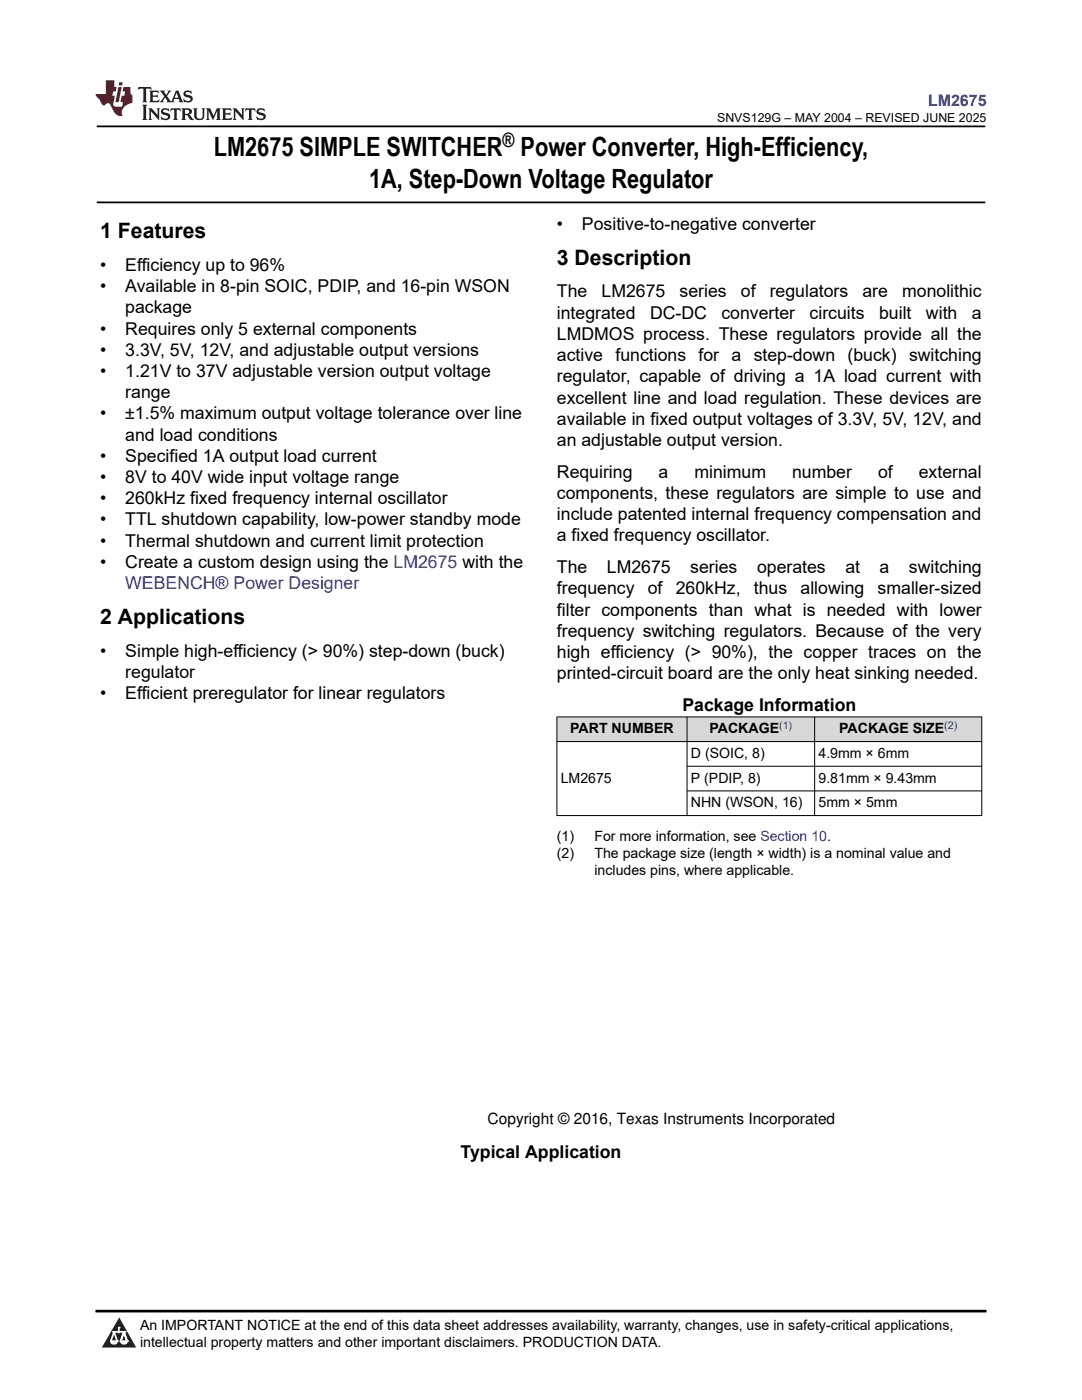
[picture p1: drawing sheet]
<svg xmlns="http://www.w3.org/2000/svg" width="216mm" height="279mm" viewBox="0 0 216 279" stroke-linecap="round" stroke-linejoin="round" font-family="sans-serif">
<defs><g id="words">
<g font-size="5.3">
<text x="42.7" y="31.2">LM2675 SIMPLE SWITCHER Power Converter, High-Efficiency,</text>
<text x="73.6" y="37.5">1A, Step-Down Voltage Regulator</text>
</g>
<g font-size="4.2">
<text x="20" y="47.5">1 Features</text>
<text x="111.1" y="52.8">3 Description</text>
<text x="20" y="124.6">2 Applications</text>
</g>
<text font-size="4" x="100.3" y="29.4">®</text>
<g font-size="3.5">
<text x="111.1" y="45.8">•</text>
<text x="116.1" y="45.8">Positive-to-negative converter</text>
<text x="20" y="54.1">•</text>
<text x="20" y="58.3">•</text>
<text x="25" y="54.1">Efficiency up to 96%</text>
<text x="25" y="58.3">Available in 8-pin SOIC, PDIP, and 16-pin WSON</text>
<text x="111.1" y="59.4">The</text>
<text x="120" y="59.4">LM2675</text>
<text x="135.6" y="59.4">series</text>
<text x="147.8" y="59.4">of</text>
<text x="153.6" y="59.4">regulators</text>
<text x="172.1" y="59.4">are</text>
<text x="180" y="59.4">monolithic</text>
<text x="25" y="62.5">package</text>
<text x="111.1" y="63.6">integrated</text>
<text x="129.7" y="63.6">DC-DC</text>
<text x="144" y="63.6">converter</text>
<text x="161.5" y="63.6">circuits</text>
<text x="175.4" y="63.6">built</text>
<text x="184.8" y="63.6">with</text>
<text x="193.9" y="63.6">a</text>
<text x="20" y="66.8">•</text>
<text x="20" y="71">•</text>
<text x="25" y="66.8">Requires only 5 external components</text>
<text x="25" y="71">3.3V, 5V, 12V, and adjustable output versions</text>
<text x="111.1" y="67.8">LMDMOS process. These regulators provide all the</text>
<text x="20" y="75.2">•</text>
<text x="25" y="75.2">1.21V to 37V adjustable version output voltage</text>
<text x="111.1" y="72.1">active functions for a step-down (buck) switching</text>
<text x="111.1" y="76.3">regulator, capable of driving a 1A load current with</text>
<text x="20" y="83.7">•</text>
<text x="25" y="79.5">range</text>
<text x="25" y="83.7">±1.5% maximum output voltage tolerance over line</text>
<text x="111.1" y="80.5">excellent line and load regulation. These devices are</text>
<text x="25" y="87.9">and load conditions</text>
<text x="111.1" y="89">an adjustable output version.</text>
<text x="111.1" y="84.8">available in fixed output voltages of 3.3V, 5V, 12V, and</text>
<text x="20" y="92.2">•</text>
<text x="25" y="92.2">Specified 1A output load current</text>
<text x="111.1" y="95.3">Requiring</text>
<text x="131.4" y="95.3">a</text>
<text x="138.6" y="95.3">minimum</text>
<text x="158.1" y="95.3">number</text>
<text x="175.2" y="95.3">of</text>
<text x="183.3" y="95.3">external</text>
<text x="20" y="96.4">•</text>
<text x="20" y="100.6">•</text>
<text x="25" y="96.4">8V to 40V wide input voltage range</text>
<text x="25" y="100.6">260kHz fixed frequency internal oscillator</text>
<text x="111.1" y="99.6">components, these regulators are simple to use and</text>
<text x="20" y="104.9">•</text>
<text x="25" y="104.9">TTL shutdown capability, low-power standby mode</text>
<text x="111.1" y="103.8">include patented internal frequency compensation and</text>
<text x="20" y="109.1">•</text>
<text x="20" y="113.3">•</text>
<text x="25" y="109.1">Thermal shutdown and current limit protection</text>
<text x="25" y="113.3">Create a custom design using the LM2675 with the</text>
<text x="111.1" y="108">a fixed frequency oscillator.</text>
<text x="111.1" y="114.4">The</text>
<text x="111.1" y="118.6">frequency</text>
<text x="121.1" y="114.4">LM2675</text>
<text x="129.3" y="118.6">of</text>
<text x="134.8" y="118.6">260kHz,</text>
<text x="137.7" y="114.4">series</text>
<text x="150.4" y="118.6">thus</text>
<text x="151.1" y="114.4">operates</text>
<text x="159.7" y="118.6">allowing</text>
<text x="168.7" y="114.4">at</text>
<text x="175.1" y="118.6">smaller-sized</text>
<text x="175.5" y="114.4">a</text>
<text x="181.4" y="114.4">switching</text>
<text x="111.1" y="122.9">filter components than what is needed with lower</text>
<text x="20" y="131.1">•</text>
<text x="25" y="131.1">Simple high-efficiency (&gt; 90%) step-down (buck)</text>
<text x="111.1" y="131.3">high efficiency (&gt; 90%), the copper traces on the</text>
<text x="111.1" y="127.1">frequency switching regulators. Because of the very</text>
<text x="25" y="135.4">regulator</text>
<text x="111.1" y="135.6">printed-circuit board are the only heat sinking needed.</text>
<text x="20" y="139.6">•</text>
<text x="25" y="139.6">Efficient preregulator for linear regulators</text>
<text x="136.2" y="141.9">Package Information</text>
<text x="91.9" y="231">Typical Application</text>
</g>
<text font-size="3.5" fill="#00f" x="25" y="117.6">WEBENCH® Power Designer</text>
<text font-size="3.2" fill="#00f" x="185.2" y="21.1">LM2675</text>
<text font-size="3.1" x="97.3" y="224.3">Copyright © 2016, Texas Instruments Incorporated</text>
<g font-size="2.8">
<text x="113.8" y="146.4">PART NUMBER</text>
<text x="141.6" y="146.4">PACKAGE</text>
<text x="167.5" y="146.4">PACKAGE SIZE</text>
<text x="137.9" y="151.3">D (SOIC, 8)</text>
<text x="163.3" y="151.3">4.9mm × 6mm</text>
<text x="111.9" y="156.2">LM2675</text>
<text x="137.9" y="156.2">P (PDIP, 8)</text>
<text x="137.9" y="161.1">NHN (WSON, 16)</text>
<text x="163.3" y="156.2">9.81mm × 9.43mm</text>
<text x="163.3" y="161.1">5mm × 5mm</text>
<text x="111.1" y="167.9">(1)</text>
<text x="118.6" y="167.9">For more information, see Section 10.</text>
<text x="111.1" y="171.3">(2)</text>
<text x="118.6" y="171.3">The package size (length × width) is a nominal value and</text>
<text x="118.6" y="174.7">includes pins, where applicable.</text>
<text x="27.9" y="265.5">An IMPORTANT NOTICE at the end of this data sheet addresses availability, warranty, changes, use in safety-critical applications,</text>
<text x="27.9" y="268.9">intellectual property matters and other important disclaimers. PRODUCTION DATA.</text>
</g>
<text font-size="2.5" x="143.1" y="24.3">SNVS129G – MAY 2004 – REVISED JUNE 2025</text>
<g font-size="2.1" fill="#00f">
<text x="155.5" y="145.4">(1)</text>
<text x="188.4" y="145.4">(2)</text>
</g>
</g></defs>
<path d="M19.3 25.2h177.3M19.3 40.4h177.3" fill="none" stroke="#000" stroke-width=".35"/>
<g fill="#d8d8d8">
<path d="M111.1 143.1h84.8v4.9h-84.8z" fill-rule="evenodd"/>
<path d="M111.2 143.1h25.8v4.8h-25.8z" fill-rule="evenodd"/>
<path d="M137.2 143.1h25.3v4.8h-25.3z" fill-rule="evenodd"/>
<path d="M162.6 143.1h33.2v4.8h-33.2z" fill-rule="evenodd"/>
</g>
<path d="M111.1 143.1h84.9M111.1 148h84.9M111.1 143v19.8M137.1 143v19.8M137.1 152.9h58.9M137.1 157.8h58.9M162.6 143v19.8M195.9 143v19.8M196 162.8h-84.9" fill="none" stroke="#000" stroke-width=".2"/>
<path d="M0 0h215.9v23.8h-215.9z" fill-rule="evenodd" fill="#fff"/>
<path d="M27.7 17.4l-.2 .6 .5-.3h.6v.2v2.1l-.2 .4h1l-.2-.4v-2.1v-.2h.5l.5 .3-.1-.6zM29.8 18.1l.2 .4v1.5l-.2 .4h1.9l.1-.6a1.08 1.08 0 0 1-1.3 .2v-.7h.6l.4 .2v-.6l-.4 .2h-.6v-.6l.2-.1a1 1 0 0 1 1 .2l-.1-.5zM31.8 18.1l1 1.1-1 1.2h.9l-.2-.2 .4-.7 .5 .7-.2 .2h1.6l-.2-.2 .1-.4h1l.1 .4-.1 .2h.9l-.2-.3-.8-2h-.5l-1 2.2-.8-1.1 .9-1.1h-.8l.2 .2-.5 .7-.3-.7 .1-.2zM35.2 18.5l.4 1h-.8zM36.8 18.2a.65 .65 0 0 0-.2 .8 .65 .65 0 0 0 .6 .4l.7 .2 .1 .2a.79 .79 0 0 1-.7 .4 .79 .79 0 0 1-.7-.5l.1 .7 .2-.1a.93 .93 0 0 0 1.1 .1 .93 .93 0 0 0 .4-1 1.46 1.46 0 0 0-1.2-.6l-.1-.3a1.09 1.09 0 0 1 1.2 .2l-.2-.6-.1 .1-.6-.2zM28.4 20.9l.2 .4v2.3l-.2 .3h1l-.2-.3v-2.3l.2-.4zM29.6 21.6l.2 .4v1.6l-.2 .3h.8l-.3-.3v-1.4l1.7 1.8v-2l.2-.4h-.8l.2 .2 .1 1.1-1.2-1.3zM32.3 21.8a.65 .65 0 0 0-.2 .7 .65 .65 0 0 0 .7 .4l.6 .2 .1 .2a.79 .79 0 0 1-.7 .4 .79 .79 0 0 1-.7-.5l.1 .7 .2-.1a.93 .93 0 0 0 1.1 .1 .93 .93 0 0 0 .4-.9 1.46 1.46 0 0 0-1.2-.6l-.1-.4a1.09 1.09 0 0 1 1.2 .2l-.2-.6-.1 .1-.6-.1zM34.1 21.6l-.1 .7a.63 .63 0 0 1 .7-.4l.1 1.7-.3 .3h1l-.2-.3v-1.7a.66 .66 0 0 1 .8 .4l-.1-.7zM36.2 21.6l.2 .4v1.6l-.2 .3h.9l-.2-.2v-.7h.5l.1 .2a.79 .79 0 0 0 1.2 .6l-1-.9a.61 .61 0 0 0 .6-.6 .61 .61 0 0 0-.5-.6zM36.9 21.9h.2a.47 .47 0 0 1 .5 .1 .47 .47 0 0 1 .1 .5l-.2 .2h-.6zM38.5 21.6l.2 .2a2.27 2.27 0 0 0 .4 2 1.04 1.04 0 0 0 1.7-.7v-1.3l.2-.2h-.8l.2 .4v1.1a.6 .6 0 0 1-.6 .6 .6 .6 0 0 1-.6-.6v-1.1l.3-.4zM41.1 21.6l.2 .4v1.6l-.2 .3h.7l-.2-.3v-1.5l.9 1.9 .8-1.9v1.5l-.2 .3h1l-.3-.3v-1.6l.3-.4h-.8l-.7 1.5-.7-1.5zM44.3 21.6l.2 .4v1.6l-.2 .3h1.9l.1-.5a1.09 1.09 0 0 1-1.3 .1v-.6h.6l.4 .1v-.6l-.4 .2h-.6v-.6l.2-.1a1.01 1.01 0 0 1 1 .3l-.1-.6zM46.4 21.6l.3 .4v1.6l-.3 .3h.8l-.2-.3v-1.4l1.6 1.8v-2l.2-.4h-.7l.2 .2v1.1l-1.2-1.3zM49 21.6l-.1 .7a.63 .63 0 0 1 .8-.4v1.7l-.3 .3h1l-.2-.3v-1.7a.66 .66 0 0 1 .8 .4l-.1-.7zM51.4 21.8a.65 .65 0 0 0-.2 .7 .65 .65 0 0 0 .6 .4l.6 .2 .2 .2a.79 .79 0 0 1-.8 .4 .79 .79 0 0 1-.6-.5l.1 .7 .2-.1a.93 .93 0 0 0 1 .1 .93 .93 0 0 0 .5-.9 1.46 1.46 0 0 0-1.3-.6l-.1-.4a1.09 1.09 0 0 1 1.3 .2l-.2-.6-.2 .1-.5-.1z" fill="#231f20"/>
<path d="M21.1 16v2.8h-2.1l.1 .3 .9 1a.95 .95 0 0 0 .9 .9 .59 .59 0 0 1 .6-.4 .59 .59 0 0 1 .5 .4l.4 .8a1.59 1.59 0 0 0 2.1 1.3 1.61 1.61 0 0 1 1-2.2l1-.4-.1-1.5a1.59 1.59 0 0 1-.4-1.6h-1.4l-.2 .9h.5l-.1 .8h-.5l-.2 1v.2l.4 .1-.2 .9h-.6a.73 .73 0 0 1-1.1-.7l.3-1.5h-.5l.2-.8h.5l.2-.9h-.5v-1.4zM23.6 17.4l-.6 3h.7l.6-3zM23.8 16.4l-.1 .7h.7l.1-.7z" fill="#ed1c24"/>
<path d="M0 261.4h215.9v18h-215.9z" fill-rule="evenodd" fill="#fff"/>
<path d="M23.8 262.9l3.4 6h-6.9z" fill="#231f20"/>
<path d="M22.1 267.7h1.3l-.4 .5h-.3a.55 .55 0 0 1-.6-.5z" fill-rule="evenodd" fill="#fff"/>
<path d="M22.1 267.7h1.3l-.4 .5h-.3a.55 .55 0 0 1-.6-.5z" fill="none" stroke="#231f20" stroke-width=".34"/>
<path d="M22.1 267.7h1.3l-.4 .5h-.5zM23.7 265.9h.1M23.7 264.9v1z" fill="none" stroke="#fff" stroke-width=".34"/>
<circle cx="23.7" cy="264.9" r=".17" fill="#fff"/>
<path d="M22.6 265.8h.1M22.6 265.8h2.3z" fill="none" stroke="#fff" stroke-width=".34"/>
<circle cx="24.9" cy="265.8" r=".17" fill="#fff"/>
<path d="M24 267.7h.1" fill="none" stroke="#fff" stroke-width=".34"/>
<path d="M24.7 265.8l-.7 1.9z" fill="#fff"/>
<path d="M24.7 265.8l-.7 1.9z" fill="none" stroke="#fff" stroke-width=".34"/>
<path d="M24.7 265.8l.7 1.9z" fill="#fff"/>
<path d="M24.7 265.8l.7 1.9zM25.3 267.7h.1" fill="none" stroke="#fff" stroke-width=".34"/>
<circle cx="22.1" cy="267.7" r=".17" fill="#fff"/>
<path d="M22.8 265.8l-.7 1.9zM22.8 265.8l.6 1.9z" fill="none" stroke="#fff" stroke-width=".34"/>
<circle cx="23.4" cy="267.7" r=".17" fill="#fff"/>
<path d="M24.1 267.7h1.3a.65 .65 0 0 1-.6 .5 .65 .65 0 0 1-.7-.5z" fill-rule="evenodd" fill="#fff"/>
<path d="M24.1 267.7h1.3a.65 .65 0 0 1-.6 .5 .65 .65 0 0 1-.7-.5z" fill="none" stroke="#231f20" stroke-width=".34"/>
<path d="M24 267.7h.1M24.1 267.7h1.3l-.4 .5h-.5z" fill="none" stroke="#fff" stroke-width=".34"/>
<circle cx="25.4" cy="267.7" r=".17" fill="#fff"/>
<path d="M19 261.7h177.8" fill="none" stroke="#000" stroke-width=".53"/>
<use href="#words"/>
</svg>
